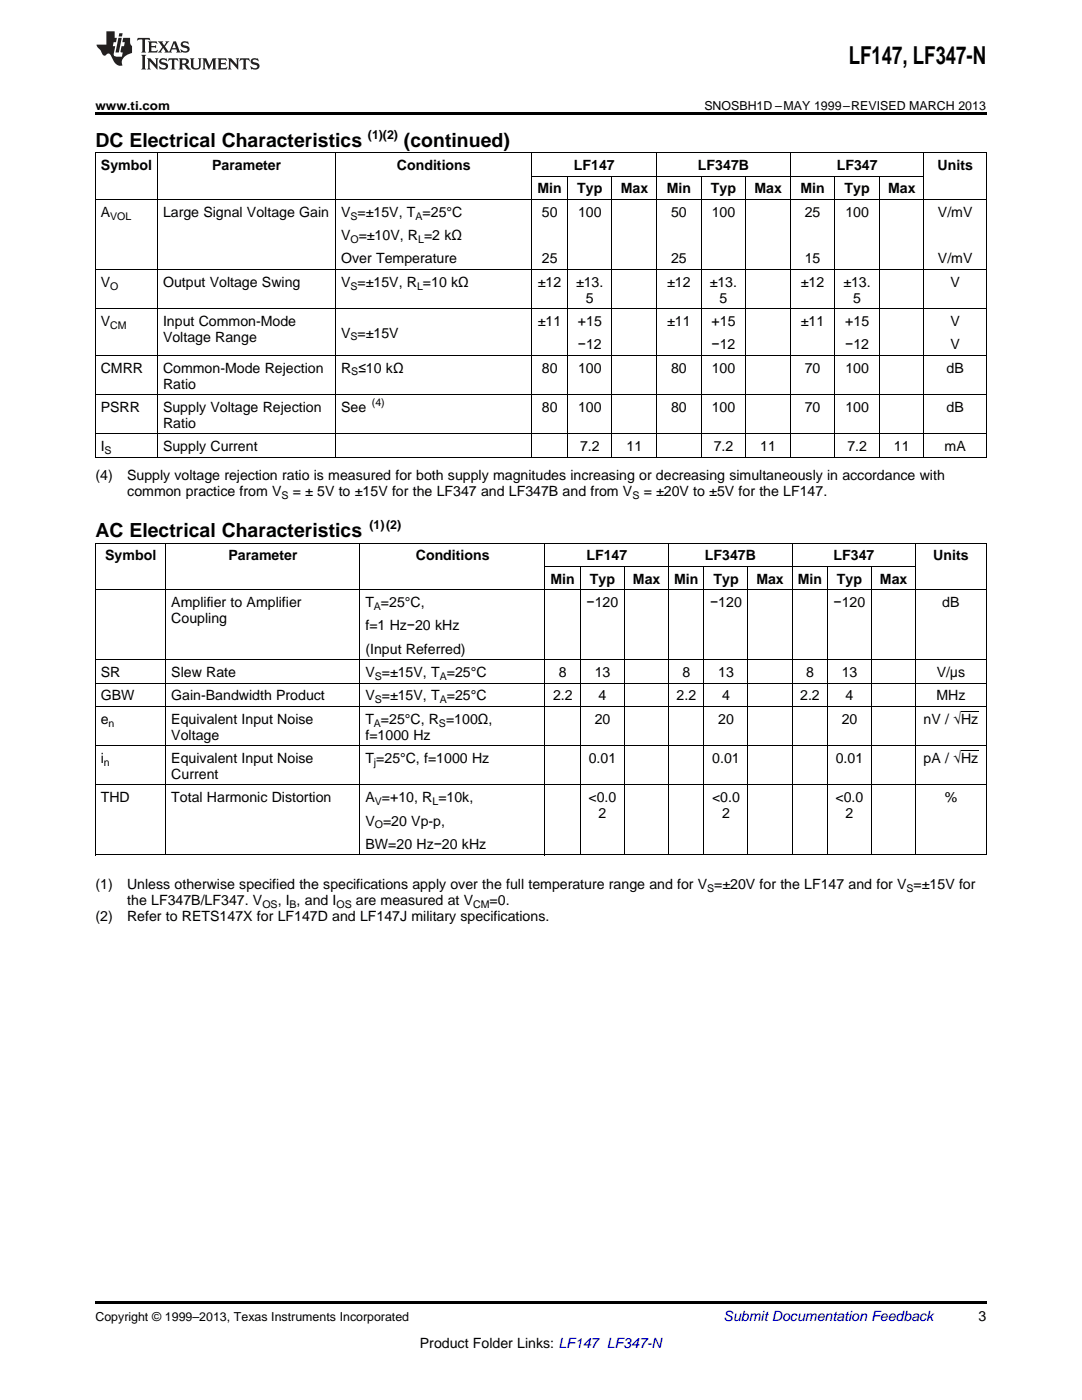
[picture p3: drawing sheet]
<svg xmlns="http://www.w3.org/2000/svg" width="216mm" height="279mm" viewBox="0 0 216 279" stroke-linecap="round" stroke-linejoin="round" font-family="sans-serif">
<defs><g id="words">
<text font-size="4.9" x="169.4" y="12.8">LF147, LF347-N</text>
<g font-size="3.9">
<text x="19" y="29.3">DC Electrical Characteristics</text>
<text x="80.6" y="29.3">(continued)</text>
<text x="19" y="107.2">AC Electrical Characteristics</text>
</g>
<g font-size="2.8">
<text x="20.1" y="33.9">Symbol</text>
<text x="42.3" y="33.9">Parameter</text>
<text x="79.2" y="33.9">Conditions</text>
<text x="114.5" y="33.9">LF147</text>
<text x="139.3" y="33.9">LF347B</text>
<text x="167" y="33.9">LF347</text>
<text x="187.1" y="33.9">Units</text>
<text x="107.2" y="38.6">Min</text>
<text x="115.2" y="38.6">Typ</text>
<text x="123.9" y="38.6">Max</text>
<text x="133.1" y="38.6">Min</text>
<text x="141.9" y="38.6">Typ</text>
<text x="150.5" y="38.6">Max</text>
<text x="159.7" y="38.6">Min</text>
<text x="168.5" y="38.6">Typ</text>
<text x="177.2" y="38.6">Max</text>
<text x="20.1" y="43.3">A</text>
<text x="32.5" y="43.3">Large Signal Voltage Gain</text>
<text x="68.1" y="43.3">V =±15V, T =25°C</text>
<text x="68.1" y="47.9">V =±10V, R =2 kΩ</text>
<text x="108.1" y="43.3">50</text>
<text x="115.4" y="43.3">100</text>
<text x="133.9" y="43.3">50</text>
<text x="142" y="43.3">100</text>
<text x="160.6" y="43.3">25</text>
<text x="168.7" y="43.3">100</text>
<text x="187.1" y="43.3">V/mV</text>
<text x="68.1" y="52.6">Over Temperature</text>
<text x="108.1" y="52.6">25</text>
<text x="133.9" y="52.6">25</text>
<text x="160.6" y="52.6">15</text>
<text x="187.1" y="52.6">V/mV</text>
<text x="20.1" y="57.2">V</text>
<text x="32.5" y="57.2">Output Voltage Swing</text>
<text x="68.1" y="57.2">V =±15V, R =10 kΩ</text>
<text x="107.4" y="57.2">±12</text>
<text x="115" y="57.2">±13.</text>
<text x="133.1" y="57.2">±12</text>
<text x="141.6" y="57.2">±13.</text>
<text x="159.8" y="57.2">±12</text>
<text x="168.3" y="57.2">±13.</text>
<text x="189.7" y="57.2">V</text>
<text x="20.1" y="65.1">V</text>
<text x="32.5" y="65.1">Input Common-Mode</text>
<text x="107.4" y="65.1">±11</text>
<text x="115.3" y="65.1">+15</text>
<text x="116.9" y="60.4">5</text>
<text x="133.1" y="65.1">±11</text>
<text x="142" y="65.1">+15</text>
<text x="143.6" y="60.4">5</text>
<text x="159.8" y="65.1">±11</text>
<text x="168.7" y="65.1">+15</text>
<text x="170.3" y="60.4">5</text>
<text x="189.7" y="65.1">V</text>
<text x="32.5" y="68.2">Voltage Range</text>
<text x="68.1" y="67.4">V =±15V</text>
<text x="115.3" y="69.7">−12</text>
<text x="142" y="69.7">−12</text>
<text x="168.7" y="69.7">−12</text>
<text x="189.7" y="69.7">V</text>
<text x="20.1" y="74.4">CMRR</text>
<text x="32.5" y="74.4">Common-Mode Rejection</text>
<text x="32.5" y="77.5">Ratio</text>
<text x="68.1" y="74.4">R ≤10 kΩ</text>
<text x="108.1" y="74.4">80</text>
<text x="115.4" y="74.4">100</text>
<text x="133.9" y="74.4">80</text>
<text x="142" y="74.4">100</text>
<text x="160.6" y="74.4">70</text>
<text x="168.7" y="74.4">100</text>
<text x="188.9" y="74.4">dB</text>
<text x="20.1" y="82.2">PSRR</text>
<text x="32.5" y="82.2">Supply Voltage Rejection</text>
<text x="68.1" y="82.2">See</text>
<text x="108.1" y="82.2">80</text>
<text x="115.4" y="82.2">100</text>
<text x="133.9" y="82.2">80</text>
<text x="142" y="82.2">100</text>
<text x="160.6" y="82.2">70</text>
<text x="168.7" y="82.2">100</text>
<text x="188.9" y="82.2">dB</text>
<text x="32.5" y="85.4">Ratio</text>
<text x="19" y="95.9">(4)</text>
<text x="20.1" y="90">I</text>
<text x="25.4" y="95.9">Supply voltage rejection ratio is measured for both supply magnitudes increasing or decreasing simultaneously in accordance with</text>
<text x="32.5" y="90">Supply Current</text>
<text x="115.7" y="90">7.2</text>
<text x="125" y="90">11</text>
<text x="142.4" y="90">7.2</text>
<text x="151.7" y="90">11</text>
<text x="169.1" y="90">7.2</text>
<text x="178.4" y="90">11</text>
<text x="188.5" y="90">mA</text>
<text x="25.4" y="99.1">common practice from V</text>
<text x="58.4" y="99.1">= ± 5V to ±15V for the LF347 and LF347B and from V</text>
<text x="128.4" y="99.1">= ±20V to ±5V for the LF147.</text>
<text x="21" y="111.8">Symbol</text>
<text x="45.6" y="111.8">Parameter</text>
<text x="83" y="111.8">Conditions</text>
<text x="117" y="111.8">LF147</text>
<text x="140.7" y="111.8">LF347B</text>
<text x="166.3" y="111.8">LF347</text>
<text x="186.2" y="111.8">Units</text>
<text x="109.9" y="116.5">Min</text>
<text x="117.7" y="116.5">Typ</text>
<text x="126.3" y="116.5">Max</text>
<text x="134.5" y="116.5">Min</text>
<text x="142.4" y="116.5">Typ</text>
<text x="150.9" y="116.5">Max</text>
<text x="159.2" y="116.5">Min</text>
<text x="167" y="116.5">Typ</text>
<text x="175.6" y="116.5">Max</text>
<text x="34.2" y="121.1">Amplifier to Amplifier</text>
<text x="34.2" y="124.3">Coupling</text>
<text x="72.9" y="121.1">T =25°C,</text>
<text x="72.9" y="125.8">f=1 Hz−20 kHz</text>
<text x="117.1" y="121.1">−120</text>
<text x="141.7" y="121.1">−120</text>
<text x="166.3" y="121.1">−120</text>
<text x="188" y="121.1">dB</text>
<text x="72.9" y="130.5">(Input Referred)</text>
<text x="20.1" y="135.1">SR</text>
<text x="34.2" y="135.1">Slew Rate</text>
<text x="72.9" y="135.1">V =±15V, T =25°C</text>
<text x="111.5" y="135.1">8</text>
<text x="118.7" y="135.1">13</text>
<text x="136.2" y="135.1">8</text>
<text x="143.3" y="135.1">13</text>
<text x="160.8" y="135.1">8</text>
<text x="168" y="135.1">13</text>
<text x="186.9" y="135.1">V/μs</text>
<text x="20.1" y="139.8">GBW</text>
<text x="34.2" y="139.8">Gain-Bandwidth Product</text>
<text x="72.9" y="139.8">V =±15V, T =25°C</text>
<text x="110.3" y="139.8">2.2</text>
<text x="119.5" y="139.8">4</text>
<text x="135" y="139.8">2.2</text>
<text x="144.1" y="139.8">4</text>
<text x="159.7" y="139.8">2.2</text>
<text x="168.7" y="139.8">4</text>
<text x="186.9" y="139.8">MHz</text>
<text x="20.1" y="144.4">e</text>
<text x="34.2" y="144.4">Equivalent Input Noise</text>
<text x="34.2" y="147.6">Voltage</text>
<text x="72.9" y="144.4">T =25°C, R =100Ω,</text>
<text x="72.9" y="147.6">f=1000 Hz</text>
<text x="118.7" y="144.4">20</text>
<text x="143.3" y="144.4">20</text>
<text x="168" y="144.4">20</text>
<text x="184.3" y="144.4">nV / √Hz</text>
<text x="20.1" y="152.3">i</text>
<text x="34.2" y="152.3">Equivalent Input Noise</text>
<text x="34.2" y="155.4">Current</text>
<text x="72.9" y="152.3">T=25°C, f=1000 Hz</text>
<text x="117.5" y="152.3">0.01</text>
<text x="142.1" y="152.3">0.01</text>
<text x="166.8" y="152.3">0.01</text>
<text x="184.3" y="152.3">pA / √Hz</text>
<text x="20.1" y="160.1">THD</text>
<text x="34.2" y="160.1">Total Harmonic Distortion</text>
<text x="72.9" y="160.1">A =+10, R =10k,</text>
<text x="117.4" y="160.1">&lt;0.0</text>
<text x="142.1" y="160.1">&lt;0.0</text>
<text x="166.7" y="160.1">&lt;0.0</text>
<text x="188.5" y="160.1">%</text>
<text x="72.9" y="164.7">V =20 Vp-p,</text>
<text x="119.5" y="163.3">2</text>
<text x="144.1" y="163.3">2</text>
<text x="168.7" y="163.3">2</text>
<text x="72.9" y="169.4">BW=20 Hz−20 kHz</text>
<text x="19" y="177.4">(1)</text>
<text x="25.4" y="177.4">Unless otherwise specified the specifications apply over the full temperature range and for V =±20V for the LF147 and for V =±15V for</text>
<text x="19" y="183.7">(2)</text>
<text x="25.4" y="183.7">Refer to RETS147X for LF147D and LF147J military specifications.</text>
<text x="25.4" y="180.6">the LF347B/LF347. V</text>
<text x="55.4" y="180.6">, I , and I</text>
<text x="71" y="180.6">are measured at V</text>
<text x="97.7" y="180.6">=0.</text>
<text x="195.3" y="263.6">3</text>
<text x="83.8" y="269">Product Folder Links: LF147 LF347-N</text>
</g>
<text font-size="2.8" fill="#0000c8" x="144.4" y="263.6">Submit Documentation Feedback</text>
<g font-size="2.5">
<text x="19" y="21.9">www.ti.com</text>
<text x="140.5" y="21.9">SNOSBH1D –MAY 1999–REVISED MARCH 2013</text>
<text x="73.4" y="27.7">(1)(2)</text>
<text x="73.7" y="105.6">(1)(2)</text>
<text x="19" y="263.6">Copyright © 1999–2013, Texas Instruments Incorporated</text>
</g>
<g font-size="2.1">
<text x="22" y="43.8">VOL</text>
<text x="70" y="43.8">S</text>
<text x="82.9" y="43.8">A</text>
<text x="70" y="48.5">O</text>
<text x="83.4" y="48.5">L</text>
<text x="22" y="57.8">O</text>
<text x="70" y="57.8">S</text>
<text x="83.2" y="57.8">L</text>
<text x="22" y="65.6">CM</text>
<text x="70" y="67.9">S</text>
<text x="70.1" y="74.9">S</text>
<text x="74.2" y="81.1">(4)</text>
<text x="20.9" y="90.6">S</text>
<text x="56.2" y="99.6">S</text>
<text x="126.2" y="99.6">S</text>
<text x="74.6" y="121.7">A</text>
<text x="74.8" y="135.7">S</text>
<text x="87.7" y="135.7">A</text>
<text x="74.8" y="140.3">S</text>
<text x="87.7" y="140.3">A</text>
<text x="21.7" y="145">n</text>
<text x="74.6" y="145">A</text>
<text x="87.6" y="145">S</text>
<text x="20.7" y="152.8">n</text>
<text x="74.6" y="152.8">j</text>
<text x="74.8" y="160.7">V</text>
<text x="86.3" y="160.7">L</text>
<text x="74.8" y="165.3">O</text>
<text x="141.1" y="177.9">S</text>
<text x="180.9" y="177.9">S</text>
<text x="52.4" y="181.1">OS</text>
<text x="57.8" y="181.1">B</text>
<text x="67.1" y="181.1">OS</text>
<text x="94.4" y="181.1">CM</text>
</g>
</g></defs>
<path d="M19 22.5h177.8v.5h-177.8zM19 259.7h177.8v.5h-177.8z" fill="#000"/>
<g fill="none" stroke="#000" stroke-width=".2">
<path d="M19 39.8h177.8M19 30.5h177.8M19.1 30.6v60.7M31.4 30.6v60.7M67 30.6v60.7M106.1 30.6v60.7M106.2 35.2h78.2M113.2 35.2v56.1M122.1 35.2v56.1M131 30.6v60.7M139.9 35.2v56.1M148.8 35.2v56.1"/>
<path d="M157.7 30.6v60.7M166.6 35.2v56.1M175.5 35.2v56.1M184.3 30.6v60.7M196.8 30.6v60.7M19 53.8h177.8M19 78.8h177.8M19 70.9h177.8M19 61.6h177.8M19 91.2h177.8M19 86.6h177.8M19 117.7h177.8"/>
<path d="M19 108.4h177.8M19.1 108.4v62.3M33.1 108.4v62.3M71.8 108.4v62.3M108.7 108.4v62.3M108.8 113h73.9M115.8 113.1v57.6M124.6 113.1v57.6M133.4 108.4v62.3M140.5 113.1v57.6M149.2 113.1v57.6M158.1 108.4v62.3"/>
<path d="M165.1 113.1v57.6M173.9 113.1v57.6M182.7 108.4v62.3M196.8 108.4v62.3M19 136.3h177.8M19 131.7h177.8M19 156.7h177.8M19 148.8h177.8M19 141h177.8M19 170.6h177.8"/>
</g>
<g fill="#231f20">
<path d="M27.5 7.6l-.1 .5 .4-.2h.6v.1v2.1l-.2 .4h1l-.3-.4v-2.1l.1-.1h.5l.5 .2-.2-.5zM29.5 8.3l.2 .3v1.5l-.2 .4h1.8l.2-.6a1.04 1.04 0 0 1-1.3 .2v-.7h.6l.3 .2v-.6l-.3 .2h-.6v-.6l.8-.1 .4 .3-.2-.5zM31.5 8.3l.9 1.1-.9 1.1h.8l-.2-.2 .5-.7 .4 .7-.2 .2h1.5l-.1-.2 .1-.4h.9l.1 .4-.2 .2h1l-.3-.3-.7-1.9h-.5l-.9 2-.8-1 .9-1h-.8l.1 .3-.3 .5-.4-.6 .2-.2zM34.7 8.6l.4 1h-.7zM36.3 8.4a.63 .63 0 0 0-.2 .7 .63 .63 0 0 0 .6 .4l.6 .2 .1 .2a.75 .75 0 0 1-.7 .4 .75 .75 0 0 1-.6-.5l.1 .7 .1-.1a1.11 1.11 0 0 0 1.5-.6 1.13 1.13 0 0 0-1.2-.8l-.1-.4a1.04 1.04 0 0 1 1.2 .2l-.2-.5-.1 .1-.5-.2zM28.2 10.9l.2 .4v2.2l-.2 .4h1l-.3-.4v-2.2l.3-.4zM29.3 11.6l.3 .4v1.5l-.3 .4h.8l-.2-.4v-1.3l1.5 1.7v-1.9l.2-.4h-.7l.2 .4v.9l-1.1-1.3zM32 11.8a.62 .62 0 0 0-.2 .7 .62 .62 0 0 0 .6 .4l.6 .1 .1 .3a.76 .76 0 0 1-.7 .3 .76 .76 0 0 1-.6-.4l.1 .7 .1-.1a1.11 1.11 0 0 0 1.5-.6 1.13 1.13 0 0 0-1.2-.8l-.1-.4a1.04 1.04 0 0 1 1.2 .2l-.2-.6-.1 .1-.5-.1zM33.7 11.6l-.2 .6a.61 .61 0 0 1 .8-.3v1.6l-.2 .4h.9l-.2-.4v-1.6a.63 .63 0 0 1 .8 .3l-.2-.6zM35.6 11.6l.3 .4v1.5l-.3 .4h1l-.2-.2v-.8l.5 .2a.76 .76 0 0 0 1.2 .7l-1-1a.58 .58 0 0 0 .6-.5 .58 .58 0 0 0-.5-.6zM36.4 11.9h.1a.45 .45 0 0 1 .5 .1 .45 .45 0 0 1 .1 .5l-.7 .2zM37.9 11.6l.2 .2a2.17 2.17 0 0 0 .3 1.9 .99 .99 0 0 0 1.6-.6v-1.1l.2-.4h-.7l.2 .2a1.92 1.92 0 0 1-.2 1.8 .6 .6 0 0 1-.9-.5v-1.1l.2-.4zM40.4 11.6l.2 .4v1.5l-.2 .4h.7l-.2-.4v-1.4l.8 1.8 .8-1.8v1.4l-.2 .4h.9l-.2-.4v-1.5l.2-.4h-.8l-.6 1.5-.6-1.5zM43.4 11.6l.2 .4v1.5l-.2 .4h1.8l.2-.6a1.04 1.04 0 0 1-1.3 .1v-.6h.5l.4 .2v-.6l-.4 .2h-.5v-.7h.8l.3 .3-.1-.6zM45.5 11.6l.2 .4v1.5l-.2 .4h.7l-.2-.4v-1.3l1.5 1.7v-1.9l.2-.4h-.7l.2 .4v.9l-1.1-1.3zM47.9 11.6l-.1 .6a.61 .61 0 0 1 .8-.3v1.6l-.3 .4h1l-.3-.4 .1-1.6a.63 .63 0 0 1 .7 .3l-.1-.6zM50.2 11.8a.62 .62 0 0 0-.2 .7 .62 .62 0 0 0 .6 .4l.6 .1 .2 .3a.76 .76 0 0 1-.8 .3 .76 .76 0 0 1-.6-.4l.1 .7 .2-.1a1.11 1.11 0 0 0 1.5-.6 1.13 1.13 0 0 0-1.3-.8l-.1-.4a1.04 1.04 0 0 1 1.2 .2l-.1-.6-.2 .1-.5-.1z"/>
<path d="M21.2 6.3v2.6h-1.9l.1 .4 .7 .9a.91 .91 0 0 0 1 .8 .56 .56 0 0 1 .5-.3 .56 .56 0 0 1 .5 .3l.4 .8a1.53 1.53 0 0 0 1.9 1.2 1.54 1.54 0 0 1 1-2.1l.9-.3v-1.4a1.52 1.52 0 0 1-.3-1.6h-1.4l-.2 .8h.5l-.2 .8h-.4l-.2 1v.2l.4 .1-.2 .8a1.93 1.93 0 0 1-1.6-.3l.3-1.8h-.5l.2-.8h.4l.2-.8h-.4v-1.3zM23.6 7.6l-.6 2.9h.7l.6-2.9zM23.8 6.6l-.1 .7h.6l.2-.7z"/>
</g>
<path d="M191.8 149.8h3.4M191.8 141.9h3.4" fill="none" stroke="#000" stroke-width=".2"/>
<use href="#words"/>
</svg>
